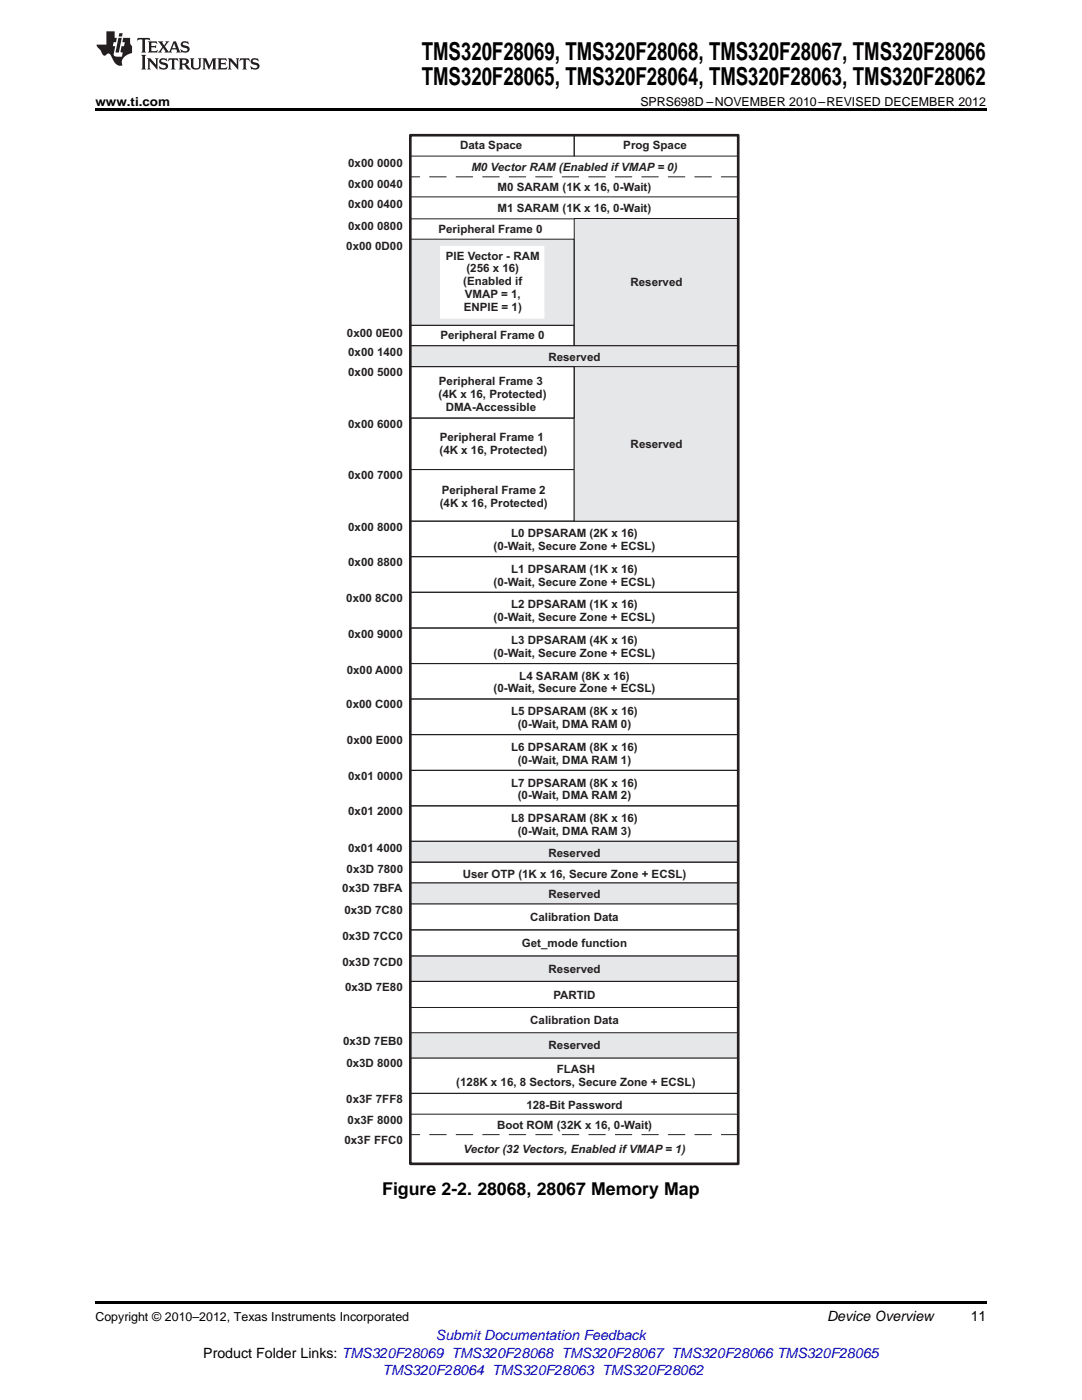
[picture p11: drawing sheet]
<svg xmlns="http://www.w3.org/2000/svg" width="216mm" height="279mm" viewBox="0 0 216 279" stroke-linecap="round" stroke-linejoin="round" font-family="sans-serif">
<defs><g id="words">
<g font-size="4.9">
<text x="84.2" y="12">TMS320F28069, TMS320F28068, TMS320F28067, TMS320F28066</text>
<text x="84.2" y="16.9">TMS320F28065, TMS320F28064, TMS320F28063, TMS320F28062</text>
</g>
<text font-size="3.5" x="76.3" y="238.5">Figure 2-2. 28068, 28067 Memory Map</text>
<g font-size="2.8">
<text x="165" y="263.6">Device Overview</text>
<text x="193.7" y="263.6">11</text>
<text x="40.6" y="270.9">Product Folder Links: TMS320F28069 TMS320F28068 TMS320F28067 TMS320F28066 TMS320F28065</text>
</g>
<g font-size="2.8" fill="#00f">
<text x="87" y="267.4">Submit Documentation Feedback</text>
<text x="76.3" y="274.5">TMS320F28064 TMS320F28063 TMS320F28062</text>
</g>
<g font-size="2.5">
<text x="19" y="21.1">www.ti.com</text>
<text x="127.8" y="21.1">SPRS698D –NOVEMBER 2010–REVISED DECEMBER 2012</text>
<text x="19" y="263.6">Copyright © 2010–2012, Texas Instruments Incorporated</text>
</g>
<g font-size="2.3" fill="#231f20">
<text x="91.8" y="29.7">Data Space</text>
<text x="124.4" y="29.7">Prog Space</text>
<text x="69.5" y="33.3">0x00 0000</text>
<text x="94.1" y="34.1">M0 Vector RAM (Enabled if VMAP = 0)</text>
<text x="69.5" y="37.4">0x00 0040</text>
<text x="69.5" y="41.6">0x00 0400</text>
<text x="99.3" y="38.2">M0 SARAM (1K x 16, 0-Wait)</text>
<text x="69.5" y="45.9">0x00 0800</text>
<text x="87.5" y="46.5">Peripheral Frame 0</text>
<text x="99.3" y="42.3">M1 SARAM (1K x 16, 0-Wait)</text>
<text x="69.1" y="49.9">0x00 0D00</text>
<text x="89" y="51.8">PIE Vector - RAM</text>
<text x="92.4" y="56.9">(Enabled if</text>
<text x="92.7" y="59.5">VMAP = 1,</text>
<text x="93.1" y="54.4">(256 x 16)</text>
<text x="125.8" y="57.1">Reserved</text>
<text x="92.5" y="62">ENPIE = 1)</text>
<text x="69.2" y="67.2">0x00 0E00</text>
<text x="69.5" y="71">0x00 1400</text>
<text x="87.9" y="67.6">Peripheral Frame 0</text>
<text x="69.5" y="75.1">0x00 5000</text>
<text x="87.6" y="76.9">Peripheral Frame 3</text>
<text x="109.4" y="72">Reserved</text>
<text x="87.5" y="79.5">(4K x 16, Protected)</text>
<text x="88.9" y="82">DMA-Accessible</text>
<text x="69.5" y="85.4">0x00 6000</text>
<text x="87.8" y="88">Peripheral Frame 1</text>
<text x="125.8" y="89.4">Reserved</text>
<text x="69.5" y="95.6">0x00 7000</text>
<text x="87.7" y="90.6">(4K x 16, Protected)</text>
<text x="87.8" y="101.1">(4K x 16, Protected)</text>
<text x="88.1" y="98.6">Peripheral Frame 2</text>
<text x="69.5" y="106">0x00 8000</text>
<text x="102" y="107.2">L0 DPSARAM (2K x 16)</text>
<text x="69.5" y="113">0x00 8800</text>
<text x="98.5" y="109.8">(0-Wait, Secure Zone + ECSL)</text>
<text x="98.5" y="116.9">(0-Wait, Secure Zone + ECSL)</text>
<text x="102" y="114.3">L1 DPSARAM (1K x 16)</text>
<text x="69.1" y="120.2">0x00 8C00</text>
<text x="98.5" y="124">(0-Wait, Secure Zone + ECSL)</text>
<text x="102" y="121.4">L2 DPSARAM (1K x 16)</text>
<text x="69.5" y="127.3">0x00 9000</text>
<text x="98.5" y="131.1">(0-Wait, Secure Zone + ECSL)</text>
<text x="102" y="128.6">L3 DPSARAM (4K x 16)</text>
<text x="69.2" y="134.4">0x00 A000</text>
<text x="103.6" y="135.6">L4 SARAM (8K x 16)</text>
<text x="69.1" y="141.4">0x00 C000</text>
<text x="98.5" y="138.2">(0-Wait, Secure Zone + ECSL)</text>
<text x="102" y="142.7">L5 DPSARAM (8K x 16)</text>
<text x="69.2" y="148.6">0x00 E000</text>
<text x="102" y="149.8">L6 DPSARAM (8K x 16)</text>
<text x="103.3" y="145.3">(0-Wait, DMA RAM 0)</text>
<text x="69.5" y="155.7">0x01 0000</text>
<text x="103.3" y="152.4">(0-Wait, DMA RAM 1)</text>
<text x="102" y="157">L7 DPSARAM (8K x 16)</text>
<text x="103.3" y="159.5">(0-Wait, DMA RAM 2)</text>
<text x="69.5" y="162.7">0x01 2000</text>
<text x="102" y="164">L8 DPSARAM (8K x 16)</text>
<text x="103.3" y="166.6">(0-Wait, DMA RAM 3)</text>
<text x="69.5" y="170">0x01 4000</text>
<text x="109.4" y="171">Reserved</text>
<text x="68.3" y="178.1">0x3D 7BFA</text>
<text x="69.2" y="174.2">0x3D 7800</text>
<text x="92.3" y="175.2">User OTP (1K x 16, Secure Zone + ECSL)</text>
<text x="109.4" y="179.3">Reserved</text>
<text x="68.7" y="182.3">0x3D 7C80</text>
<text x="105.8" y="183.8">Calibration Data</text>
<text x="68.3" y="187.5">0x3D 7CC0</text>
<text x="104.1" y="189">Get_mode function</text>
<text x="68.3" y="192.9">0x3D 7CD0</text>
<text x="68.8" y="197.8">0x3D 7E80</text>
<text x="109.5" y="194.1">Reserved</text>
<text x="110.4" y="199.3">PARTID</text>
<text x="68.5" y="208.5">0x3D 7EB0</text>
<text x="105.8" y="204.4">Calibration Data</text>
<text x="109.5" y="209.4">Reserved</text>
<text x="69.1" y="213">0x3D 8000</text>
<text x="111.1" y="214.1">FLASH</text>
<text x="69.1" y="220.2">0x3F 7FF8</text>
<text x="91" y="216.7">(128K x 16, 8 Sectors, Secure Zone + ECSL)</text>
<text x="105" y="221.3">128-Bit Password</text>
<text x="69.4" y="224.4">0x3F 8000</text>
<text x="99.2" y="225.4">Boot ROM (32K x 16, 0-Wait)</text>
<text x="68.7" y="228.3">0x3F FFC0</text>
<text x="92.5" y="230.2">Vector (32 Vectors, Enabled if VMAP = 1)</text>
</g>
</g></defs>
<path d="M19 259.7h177.8v.5h-177.8z" fill="#000"/>
<path d="M81.9 27h32.7v4.2h-32.7zM114.6 27h32.7v4.2h-32.7z" fill="none" stroke="#231f20" stroke-width=".2"/>
<path d="M114.6 43.6h32.7v25.4h-32.7z" fill-rule="evenodd" fill="#e6e7e9"/>
<path d="M81.9 39.3h65.3M114.6 43.6h32.7v25.4h-32.7z" fill="none" stroke="#231f20" stroke-width=".2"/>
<path d="M147.2 35.3h-65.3" fill="none" stroke="#231f20" stroke-width=".2" stroke-dasharray="3.3 2"/>
<path d="M81.8 47.7h32.7v17.2h-32.7z" fill-rule="evenodd" fill="#e6e7e9"/>
<path d="M81.8 47.7h32.7v17.2h-32.7z" fill="none" stroke="#231f20" stroke-width=".2"/>
<path d="M88 49.2h20.5v14.3h-20.5z" fill-rule="evenodd" fill="#fff"/>
<path d="M88 49.2h20.5v14.3h-20.5z" fill="none" stroke="#fff" stroke-width=".2"/>
<path d="M81.9 43.7h32.7M81.9 64.9h32.6v4.1h-32.6z" fill="none" stroke="#231f20" stroke-width=".2"/>
<path d="M81.9 69h65.4v4.2h-65.4z" fill-rule="evenodd" fill="#e6e7e9"/>
<path d="M81.9 69h65.4v4.2h-65.4zM81.9 83.4h32.7v10.3h-32.7zM81.9 93.7h32.7v10.3h-32.7zM81.9 104h65.4v7.1h-65.4zM81.9 118.2h65.4v7.1h-65.4zM81.9 111.1h65.4v7.1h-65.4zM81.9 125.4h65.4v7h-65.4zM81.9 132.4h65.4v7.1h-65.4zM81.9 139.5h65.4v7.1h-65.4zM81.9 146.6h65.4v7.1h-65.4zM81.9 153.8h65.4v7.1h-65.4zM81.9 160.8h65.4v7.1h-65.4z" fill="none" stroke="#231f20" stroke-width=".2"/>
<path d="M114.6 73.2h32.7v30.8h-32.7z" fill-rule="evenodd" fill="#e6e7e9"/>
<path d="M114.6 73.2h32.7v30.8h-32.7z" fill="none" stroke="#231f20" stroke-width=".2"/>
<path d="M81.9 167.9h65.4v4.2h-65.4z" fill-rule="evenodd" fill="#e6e7e9"/>
<path d="M81.9 73.2h32.7v10.2h-32.7zM81.9 172.1h65.4v4.1h-65.4zM81.9 167.9h65.4v4.2h-65.4zM81.9 180.4h65.4v5.2h-65.4z" fill="none" stroke="#231f20" stroke-width=".2"/>
<path d="M81.9 176.2h65.4v4.2h-65.4z" fill-rule="evenodd" fill="#e6e7e9"/>
<path d="M81.9 176.2h65.4v4.2h-65.4zM81.9 185.6h65.4v5.2h-65.4zM81.9 211.1h65.4v7.1h-65.4zM81.9 218.2h65.4v4.2h-65.4z" fill="none" stroke="#231f20" stroke-width=".2"/>
<path d="M147.2 226.4h-65.3" fill="none" stroke="#231f20" stroke-width=".2" stroke-dasharray="3.3 2"/>
<path d="M81.9 190.8h65.4v5h-65.4z" fill-rule="evenodd" fill="#e6e7e9"/>
<path d="M81.9 190.8h65.4v5h-65.4zM81.9 195.9h65.4v5.2h-65.4z" fill="none" stroke="#231f20" stroke-width=".2"/>
<path d="M81.9 201.1h65.4v5h-65.4z" fill-rule="evenodd" fill="#fff"/>
<path d="M81.9 201.1h65.4v5h-65.4z" fill="none" stroke="#231f20" stroke-width=".2"/>
<path d="M81.9 206.1h65.4v5h-65.4z" fill-rule="evenodd" fill="#e6e7e9"/>
<path d="M81.9 206.1h65.4v5h-65.4z" fill="none" stroke="#231f20" stroke-width=".2"/>
<path d="M81.9 27h65.4v205.3h-65.4z" fill="none" stroke="#231f20" stroke-width=".53"/>
<path d="M19 21.6h177.8v.6h-177.8z" fill="#000"/>
<g fill="#231f20">
<path d="M27.5 7.6l-.1 .5 .4-.2h.6v.1v2.1l-.2 .4h1l-.3-.4v-2.1l.1-.1h.5l.5 .2-.2-.5zM29.5 8.3l.2 .3v1.5l-.2 .4h1.8l.2-.6a1.04 1.04 0 0 1-1.3 .2v-.7h.6l.3 .2v-.6l-.3 .2h-.6v-.6l.8-.1 .4 .3-.2-.5zM31.5 8.3l.9 1.1-.9 1.1h.8l-.2-.2 .5-.7 .4 .7-.2 .2h1.5l-.1-.2 .1-.4h.9l.1 .4-.2 .2h1l-.3-.3-.7-1.9h-.5l-.9 2-.8-1 .9-1h-.8l.1 .3-.3 .5-.4-.6 .2-.2zM34.7 8.6l.4 1h-.7zM36.3 8.4a.63 .63 0 0 0-.2 .7 .63 .63 0 0 0 .6 .4l.6 .2 .1 .2a.75 .75 0 0 1-.7 .4 .75 .75 0 0 1-.6-.5l.1 .7 .1-.1a1.11 1.11 0 0 0 1.5-.6 1.13 1.13 0 0 0-1.2-.8l-.1-.4a1.04 1.04 0 0 1 1.2 .2l-.2-.5-.1 .1-.5-.2zM28.2 10.9l.2 .4v2.2l-.2 .4h1l-.3-.4v-2.2l.3-.4zM29.3 11.6l.3 .4v1.5l-.3 .4h.8l-.2-.4v-1.3l1.5 1.7v-1.9l.2-.4h-.7l.2 .4v.9l-1.1-1.3zM32 11.8a.62 .62 0 0 0-.2 .7 .62 .62 0 0 0 .6 .4l.6 .1 .1 .3a.76 .76 0 0 1-.7 .3 .76 .76 0 0 1-.6-.4l.1 .7 .1-.1a1.11 1.11 0 0 0 1.5-.6 1.13 1.13 0 0 0-1.2-.8l-.1-.4a1.04 1.04 0 0 1 1.2 .2l-.2-.6-.1 .1-.5-.1zM33.7 11.6l-.2 .6a.61 .61 0 0 1 .8-.3v1.6l-.2 .4h.9l-.2-.4v-1.6a.63 .63 0 0 1 .8 .3l-.2-.6zM35.6 11.6l.3 .4v1.5l-.3 .4h1l-.2-.2v-.8l.5 .2a.76 .76 0 0 0 1.2 .7l-1-1a.58 .58 0 0 0 .6-.5 .58 .58 0 0 0-.5-.6zM36.4 11.9h.1a.45 .45 0 0 1 .5 .1 .45 .45 0 0 1 .1 .5l-.7 .2zM37.9 11.6l.2 .2a2.17 2.17 0 0 0 .3 1.9 .99 .99 0 0 0 1.6-.6v-1.1l.2-.4h-.7l.2 .2a1.92 1.92 0 0 1-.2 1.8 .6 .6 0 0 1-.9-.5v-1.1l.2-.4zM40.4 11.6l.2 .4v1.5l-.2 .4h.7l-.2-.4v-1.4l.8 1.8 .8-1.8v1.4l-.2 .4h.9l-.2-.4v-1.5l.2-.4h-.8l-.6 1.5-.6-1.5zM43.4 11.6l.2 .4v1.5l-.2 .4h1.8l.2-.6a1.04 1.04 0 0 1-1.3 .1v-.6h.5l.4 .2v-.6l-.4 .2h-.5v-.7h.8l.3 .3-.1-.6zM45.5 11.6l.2 .4v1.5l-.2 .4h.7l-.2-.4v-1.3l1.5 1.7v-1.9l.2-.4h-.7l.2 .4v.9l-1.1-1.3zM47.9 11.6l-.1 .6a.61 .61 0 0 1 .8-.3v1.6l-.3 .4h1l-.3-.4 .1-1.6a.63 .63 0 0 1 .7 .3l-.1-.6zM50.2 11.8a.62 .62 0 0 0-.2 .7 .62 .62 0 0 0 .6 .4l.6 .1 .2 .3a.76 .76 0 0 1-.8 .3 .76 .76 0 0 1-.6-.4l.1 .7 .2-.1a1.11 1.11 0 0 0 1.5-.6 1.13 1.13 0 0 0-1.3-.8l-.1-.4a1.04 1.04 0 0 1 1.2 .2l-.1-.6-.2 .1-.5-.1z"/>
<path d="M21.2 6.3v2.6h-1.9l.1 .4 .7 .9a.91 .91 0 0 0 1 .8 .56 .56 0 0 1 .5-.3 .56 .56 0 0 1 .5 .3l.4 .8a1.53 1.53 0 0 0 1.9 1.2 1.54 1.54 0 0 1 1-2.1l.9-.3v-1.4a1.52 1.52 0 0 1-.3-1.6h-1.4l-.2 .8h.5l-.2 .8h-.4l-.2 1v.2l.4 .1-.2 .8a1.93 1.93 0 0 1-1.6-.3l.3-1.8h-.5l.2-.8h.4l.2-.8h-.4v-1.3zM23.6 7.6l-.6 2.9h.7l.6-2.9zM23.8 6.6l-.1 .7h.6l.2-.7z"/>
</g>
<use href="#words"/>
</svg>
